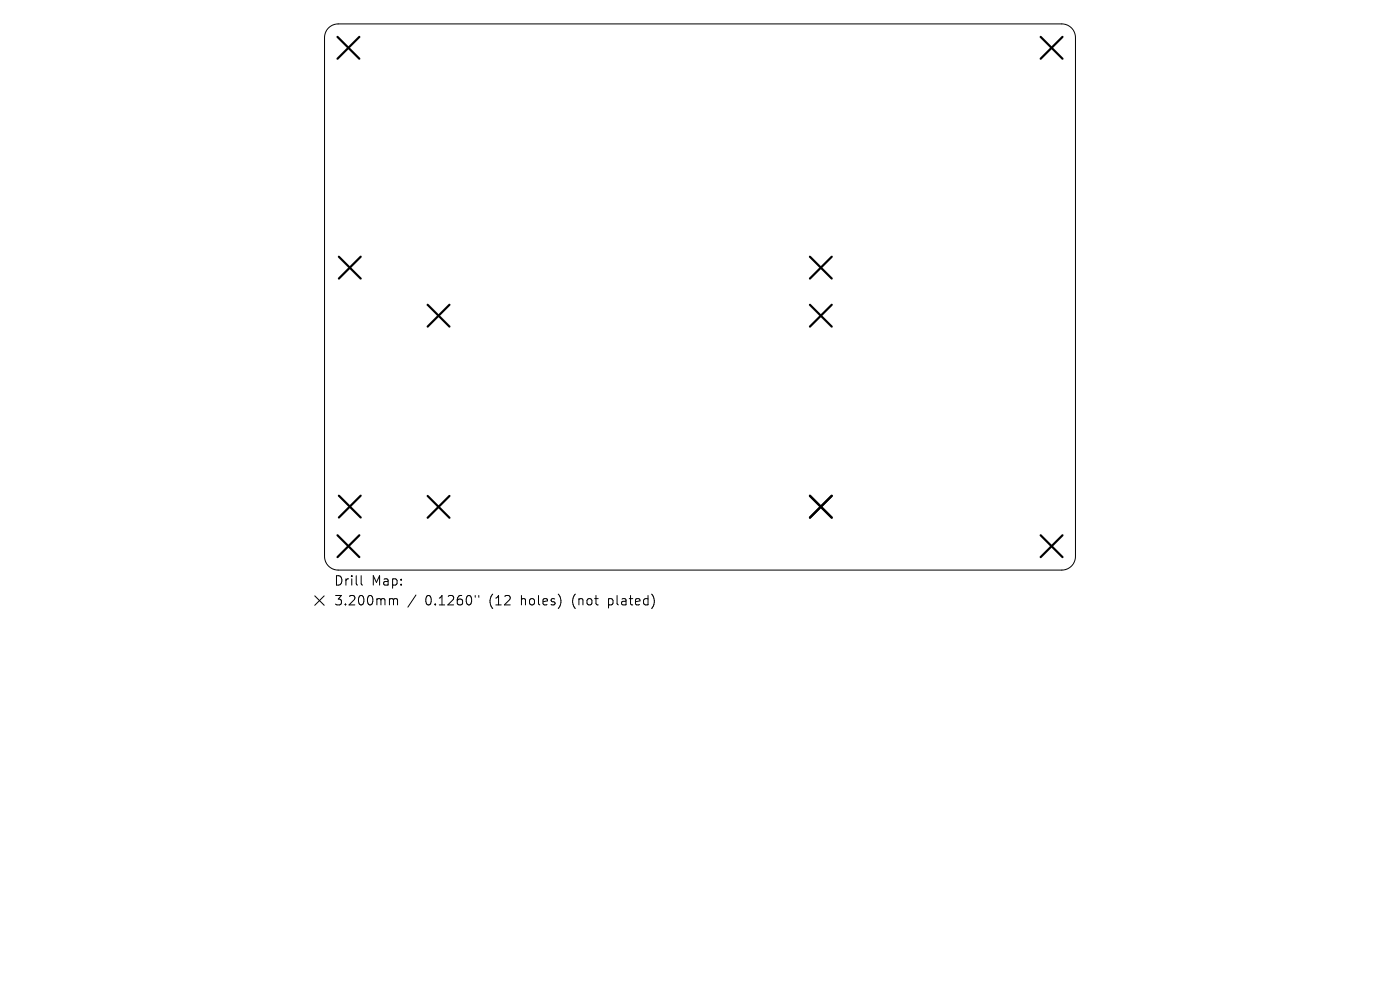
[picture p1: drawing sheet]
<svg xmlns="http://www.w3.org/2000/svg" width="297mm" height="210mm" viewBox="0 0 297 210" stroke-linecap="round" stroke-linejoin="round" font-family="sans-serif">
<defs><g id="words">
<g font-size="2.8">
<text x="70.8" y="124.5">Drill</text>
<text x="78.8" y="124.5">Map:</text>
<text x="70.8" y="128.7">3.200mm</text>
<text x="90.2" y="128.7">0.1260&quot;</text>
<text x="103.9" y="128.7">(12</text>
<text x="110.8" y="128.7">holes)</text>
<text x="121.9" y="128.7">(not</text>
<text x="129.7" y="128.7">plated)</text>
</g>
</g></defs>
<path d="M69.8 5.8l1.1-.6 .8-.1h153.6a2.9 2.9 0 0 1 2.9 2.9v110a2.9 2.9 0 0 1-2.9 2.9h-153.6a2.9 2.9 0 0 1-2.9-2.9v-110l.3-1.2zM66.8 126.4l2 2M68.8 126.4l-2 2M76.6 122.1v1.7l.3 .3M82.9 127l.5 .1 .1 .2M83.5 127.3l.3-.3 .4 .1 .1 1.2M83.5 127.3v1M88.2 126.2l-1.7 2.6M100.8 126.3v.4M101.6 126.3v.4" fill="none" stroke="#000" stroke-width=".21"/>
<g fill="none" stroke="#000" stroke-width=".46">
<path d="M71.6 7.8l4.6 4.7M76.2 7.8l-4.6 4.7M220.8 7.8l4.6 4.7M225.4 7.8l-4.6 4.7M71.9 54.5l4.6 4.6M76.5 54.5l-4.6 4.6M171.8 54.5l4.7 4.6M176.5 54.5l-4.7 4.6M90.7 64.7l4.7 4.6M95.4 64.7l-4.7 4.6M171.8 64.7l4.7 4.6M176.5 64.7l-4.7 4.6"/>
<path d="M71.6 113.5l4.6 4.7M71.9 105.1l4.6 4.7M76.2 113.5l-4.6 4.7M76.5 105.1l-4.6 4.7M90.7 105.2l4.7 4.6M95.4 105.2l-4.7 4.6M171.8 105.1l4.7 4.7M171.8 105.2l4.7 4.6M176.5 105.1l-4.7 4.7M220.8 113.5l4.6 4.7M225.4 113.5l-4.6 4.7"/>
</g>
<use href="#words"/>
</svg>
